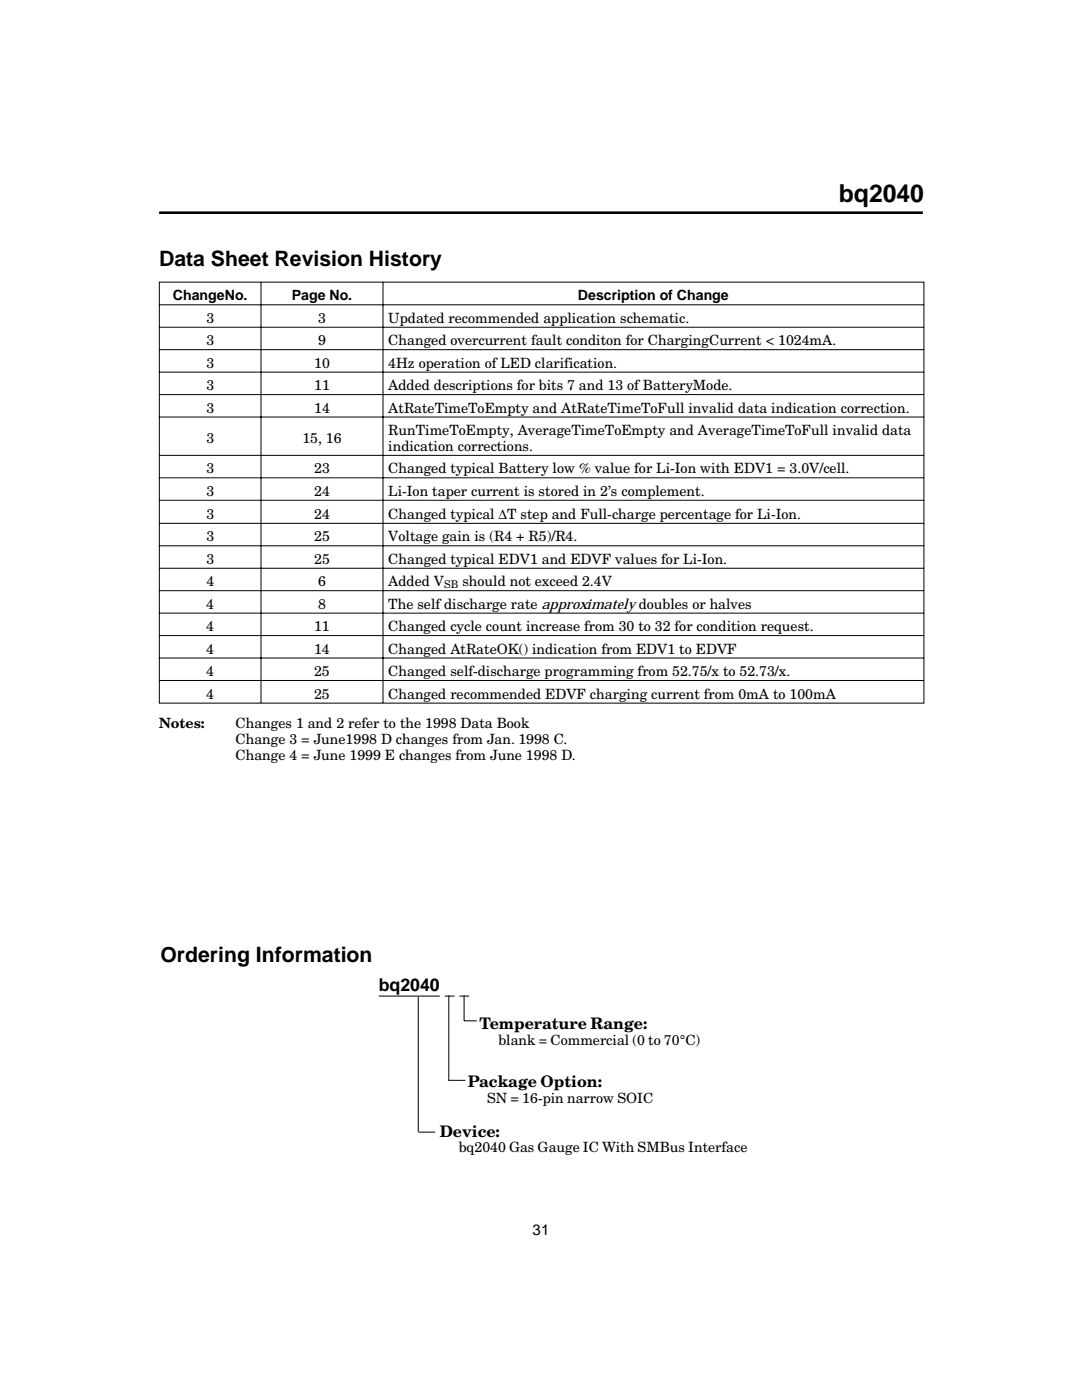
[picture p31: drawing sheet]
<svg xmlns="http://www.w3.org/2000/svg" width="216mm" height="279mm" viewBox="0 0 216 279" stroke-linecap="round" stroke-linejoin="round" font-family="sans-serif">
<defs><g id="words">
<text font-size="4.9" x="167.4" y="40.3">bq2040</text>
<g font-size="4.2">
<text x="31.7" y="53.2">Data Sheet Revision History</text>
<text x="32" y="192">Ordering Information</text>
</g>
<text font-size="3.5" x="75.6" y="197.8">bq2040</text>
<g font-size="3.2">
<text x="95.7" y="205.4">Temperature Range:</text>
<text x="93.4" y="217">Package Option:</text>
<text x="87.7" y="226.9">Device:</text>
</g>
<text font-size="3" x="106.3" y="246.4">31</text>
<g font-size="2.8">
<text x="34.5" y="59.9">ChangeNo.</text>
<text x="58.2" y="59.9">Page No.</text>
<text x="115.3" y="59.9">Description of Change</text>
<text x="41.2" y="64.4">3</text>
<text x="63.5" y="64.4">3</text>
<text x="77.5" y="64.4">Updated recommended application schematic.</text>
<text x="41.2" y="68.9">3</text>
<text x="63.5" y="68.9">9</text>
<text x="77.5" y="68.9">Changed overcurrent fault conditon for ChargingCurrent &lt; 1024mA.</text>
<text x="41.2" y="73.4">3</text>
<text x="41.2" y="77.9">3</text>
<text x="62.7" y="73.4">10</text>
<text x="62.7" y="77.9">11</text>
<text x="77.5" y="73.4">4Hz operation of LED clarification.</text>
<text x="77.5" y="77.9">Added descriptions for bits 7 and 13 of BatteryMode.</text>
<text x="41.2" y="82.3">3</text>
<text x="62.7" y="82.3">14</text>
<text x="77.5" y="82.3">AtRateTimeToEmpty and AtRateTimeToFull invalid data indication correction.</text>
<text x="41.2" y="88.4">3</text>
<text x="60.3" y="88.4">15, 16</text>
<text x="77.5" y="86.8">RunTimeToEmpty, AverageTimeToEmpty and AverageTimeToFull invalid data</text>
<text x="41.2" y="94.5">3</text>
<text x="62.7" y="94.5">23</text>
<text x="77.5" y="94.5">Changed typical Battery low % value for Li-Ion with EDV1 = 3.0V/cell.</text>
<text x="77.5" y="90">indication corrections.</text>
<text x="41.2" y="99">3</text>
<text x="62.7" y="99">24</text>
<text x="77.5" y="99">Li-Ion taper current is stored in 2’s complement.</text>
<text x="41.2" y="103.5">3</text>
<text x="62.7" y="103.5">24</text>
<text x="77.5" y="103.6">Changed typical ∆T step and Full-charge percentage for Li-Ion.</text>
<text x="41.2" y="108">3</text>
<text x="41.2" y="112.5">3</text>
<text x="62.7" y="108">25</text>
<text x="62.7" y="112.5">25</text>
<text x="77.5" y="108">Voltage gain is (R4 + R5)/R4.</text>
<text x="77.5" y="112.5">Changed typical EDV1 and EDVF values for Li-Ion.</text>
<text x="41.2" y="117">4</text>
<text x="63.5" y="117">6</text>
<text x="77.5" y="117">Added V</text>
<text x="92.3" y="117">should not exceed 2.4V</text>
<text x="41.2" y="121.5">4</text>
<text x="41.2" y="126">4</text>
<text x="62.7" y="126">11</text>
<text x="63.5" y="121.5">8</text>
<text x="77.5" y="126">Changed cycle count increase from 30 to 32 for condition request.</text>
<text x="77.5" y="121.5">The self discharge rate approximately doubles or halves</text>
<text x="41.2" y="130.4">4</text>
<text x="62.7" y="130.4">14</text>
<text x="77.5" y="130.4">Changed AtRateOK() indication from EDV1 to EDVF</text>
<text x="41.2" y="134.9">4</text>
<text x="62.7" y="134.9">25</text>
<text x="77.5" y="134.9">Changed self-discharge programming from 52.75/x to 52.73/x.</text>
<text x="41.2" y="139.4">4</text>
<text x="62.7" y="139.4">25</text>
<text x="77.5" y="139.4">Changed recommended EDVF charging current from 0mA to 100mA</text>
<text x="31.7" y="145.2">Notes:</text>
<text x="47" y="145.2">Changes 1 and 2 refer to the 1998 Data Book</text>
<text x="47" y="148.4">Change 3 = June1998 D changes from Jan. 1998 C.</text>
<text x="47" y="151.6">Change 4 = June 1999 E changes from June 1998 D.</text>
<text x="99.5" y="208.5">blank = Commercial (0 to 70°C)</text>
<text x="97.2" y="220.1">SN = 16-pin narrow SOIC</text>
<text x="91.5" y="230">bq2040 Gas Gauge IC With SMBus Interface</text>
</g>
<text font-size="2.1" x="88.6" y="117.3">SB</text>
</g></defs>
<path d="M31.7 42.4h152.4" fill="none" stroke="#000" stroke-width=".51"/>
<g fill="none" stroke="#000" stroke-width=".2">
<path d="M31.8 56.3h152.6v84h-152.6zM52.1 56.3v84M76.4 56.3v84M31.8 60.8h152.5M31.8 65.3h152.5M31.8 69.8h152.5M31.8 74.3h152.5M31.8 78.7h152.5M31.8 83.2h152.5M31.8 90.9h152.5M31.8 95.4h152.5M31.8 99.8h152.5"/>
<path d="M31.8 104.4h152.5M31.8 108.9h152.5M31.8 113.4h152.5M31.8 117.9h152.5M31.8 122.4h152.5M31.8 126.8h152.5M31.8 131.3h152.5M31.8 135.8h152.5M75.6 198.8h12.1M83.5 198.9v27M88.7 198.8h2M89.6 198.7v17.1"/>
<path d="M91.7 198.8h1.9M92.6 198.7v5h2.5M89.6 215.6h3.3M83.5 225.9h3.3"/>
</g>
<use href="#words"/>
</svg>
